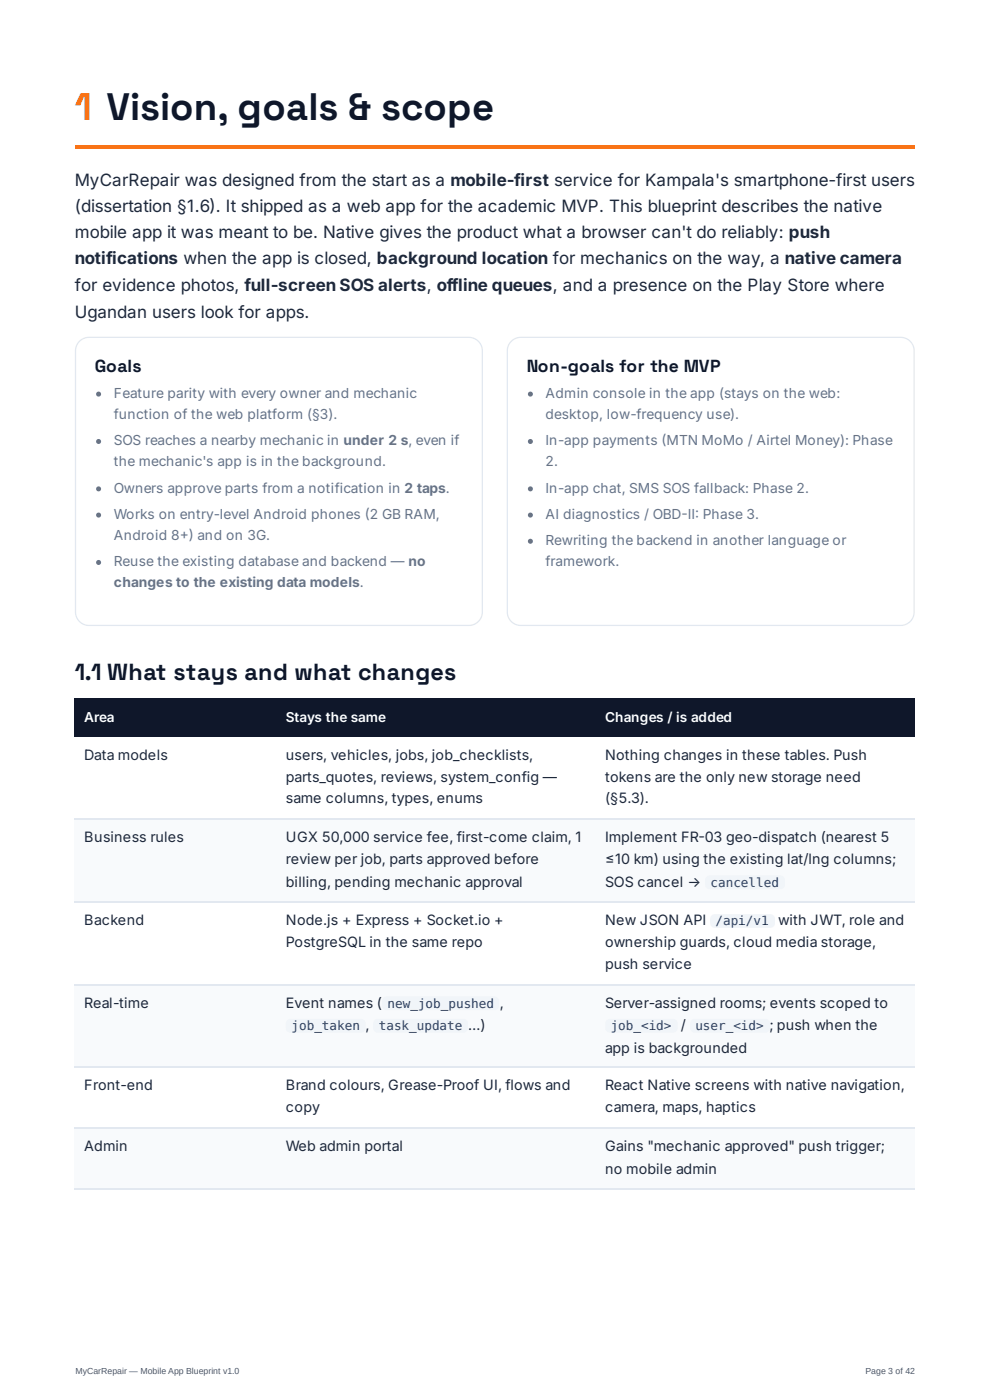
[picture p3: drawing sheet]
<svg xmlns="http://www.w3.org/2000/svg" width="210mm" height="297mm" viewBox="0 0 210 297" stroke-linecap="round" stroke-linejoin="round" font-family="sans-serif">
<defs><g id="words">
<text font-size="8.1" fill="#f97316" x="15.9" y="25.4">1 Vision, goals &amp; scope</text>
<text font-size="4.9" fill="#0f172a" x="15.9" y="144.2">1.1 What stays and what changes</text>
<g font-size="3.7" fill="#0f172a">
<text x="20.1" y="78.8">Goals</text>
<text x="111.7" y="78.8">Non-goals for the MVP</text>
</g>
<g font-size="3.6" fill="#1e293b">
<text x="15.9" y="39.4">MyCarRepair was designed from the start as a mobile-first service for Kampala's smartphone-first users</text>
<text x="15.9" y="45">(dissertation §1.6). It shipped as a web app for the academic MVP. This blueprint describes the native</text>
<text x="15.9" y="50.5">mobile app it was meant to be. Native gives the product what a browser can't do reliably: push</text>
<text x="15.9" y="56.1">notifications when the app is closed, background location for mechanics on the way, a native camera</text>
<text x="15.9" y="61.6">for evidence photos, full-screen SOS alerts, offline queues, and a presence on the Play Store where</text>
<text x="15.9" y="67.5">Ugandan users look for apps.</text>
</g>
<g font-size="3" fill="#1e293b">
<text x="17.9" y="161.1">Data models</text>
<text x="60.6" y="161.1">users, vehicles, jobs, job_checklists,</text>
<text x="128.3" y="161.1">Nothing changes in these tables. Push</text>
<text x="60.6" y="165.9">parts_quotes, reviews, system_config —</text>
<text x="128.3" y="165.9">tokens are the only new storage need</text>
<text x="60.6" y="170.4">same columns, types, enums</text>
<text x="128.3" y="170.4">(§5.3).</text>
<text x="17.9" y="178.6">Business rules</text>
<text x="60.6" y="178.6">UGX 50,000 service fee, first-come claim, 1</text>
<text x="128.3" y="178.6">Implement FR-03 geo-dispatch (nearest 5</text>
<text x="60.6" y="183.4">review per job, parts approved before</text>
<text x="128.3" y="183.4">≤ 10 km) using the existing lat/lng columns;</text>
<text x="60.6" y="188.1">billing, pending mechanic approval</text>
<text x="128.3" y="188.1">SOS cancel →</text>
<text x="17.9" y="196.3">Backend</text>
<text x="60.6" y="196.3">Node.js + Express + Socket.io +</text>
<text x="128.3" y="196.3">New JSON API</text>
<text x="60.6" y="200.8">PostgreSQL in the same repo</text>
<text x="128.3" y="200.8">ownership guards, cloud media storage,</text>
<text x="128.3" y="205.6">push service</text>
<text x="17.9" y="213.8">Real-time</text>
<text x="60.6" y="213.8">Event names (</text>
<text x="128.3" y="213.8">Server-assigned rooms; events scoped to</text>
<text x="128.3" y="223.3">app is backgrounded</text>
<text x="17.9" y="231.2">Front-end</text>
<text x="60.6" y="231.2">Brand colours, Grease-Proof UI, flows and</text>
<text x="128.3" y="231.2">React Native screens with native navigation,</text>
<text x="60.6" y="236">copy</text>
<text x="128.3" y="236">camera, maps, haptics</text>
<text x="17.9" y="244.2">Admin</text>
<text x="60.6" y="244.2">Web admin portal</text>
<text x="128.3" y="244.2">Gains &quot;mechanic approved&quot; push trigger;</text>
<text x="128.3" y="249">no mobile admin</text>
</g>
<g font-size="2.9" fill="#64748b">
<text x="24.1" y="84.4">Feature parity with every owner and mechanic</text>
<text x="24.1" y="88.9">function of the web platform (§3).</text>
<text x="115.7" y="84.4">Admin console in the app (stays on the web:</text>
<text x="115.7" y="88.9">desktop, low-frequency use).</text>
<text x="24.1" y="94.5">SOS reaches a nearby mechanic in under 2 s, even if</text>
<text x="115.7" y="94.5">In-app payments (MTN MoMo / Airtel Money): Phase</text>
<text x="24.1" y="99">the mechanic's app is in the background.</text>
<text x="115.7" y="99">2.</text>
<text x="24.1" y="104.5">Owners approve parts from a notification in 2 taps.</text>
<text x="115.7" y="104.5">In-app chat, SMS SOS fallback: Phase 2.</text>
<text x="24.1" y="110.1">Works on entry-level Android phones (2 GB RAM,</text>
<text x="115.7" y="110.1">AI diagnostics / OBD-II: Phase 3.</text>
<text x="24.1" y="114.6">Android 8+) and on 3G.</text>
<text x="115.7" y="115.6">Rewriting the backend in another language or</text>
<text x="24.1" y="120.1">Reuse the existing database and backend — no</text>
<text x="24.1" y="124.6">changes to the existing data models.</text>
<text x="115.7" y="120.1">framework.</text>
</g>
<g font-size="2.9" fill="#fff">
<text x="17.9" y="153.2">Area</text>
<text x="60.6" y="153.2">Stays the same</text>
<text x="128.3" y="153.2">Changes / is added</text>
</g>
<g font-size="2.7" fill="#0b3b8c">
<text x="150.6" y="188.1">cancelled</text>
<text x="151.7" y="196.3">/api/v1 with JWT, role and</text>
<text x="82.2" y="213.8">new_job_pushed ,</text>
<text x="61.8" y="218.5">job_taken ,</text>
<text x="80.3" y="218.5">task_update …)</text>
<text x="129.5" y="218.5">job_&lt;id&gt; /</text>
<text x="147.4" y="218.5">user_&lt;id&gt; ; push when the</text>
</g>
<g font-size="1.9" fill="#505864">
<text x="16" y="291.6">MyCarRepair — Mobile App Blueprint v1.0</text>
<text x="183.5" y="291.6">Page 3 of 42</text>
</g>
</g></defs>
<path d="M15.9 30.7h178v.8h-178z" fill="#f97316"/>
<g fill="#0f172a">
<path d="M15.9 148.2h42.8v8.2h-42.8z"/>
<path d="M58.7 148.2h67.5v8.2h-67.5z"/>
<path d="M126.2 148.2h67.7v8.2h-67.7z"/>
</g>
<g fill="#f8fafc">
<path d="M15.9 173.8h42.8v17.5h-42.8z"/>
<path d="M58.7 173.8h67.5v17.5h-67.5z"/>
<path d="M126.2 173.8h67.7v17.5h-67.7z"/>
<path d="M15.9 208.8h42.8v17.7h-42.8z"/>
<path d="M58.7 208.8h67.5v17.7h-67.5z"/>
<path d="M126.2 208.8h67.7v17.7h-67.7z"/>
<path d="M15.9 239.4h42.8v12.7h-42.8z"/>
<path d="M58.7 239.4h67.5v12.7h-67.5z"/>
<path d="M126.2 239.4h67.7v12.7h-67.7z"/>
</g>
<path d="M15.9 173.7h178M15.9 191.4h178M15.9 208.9h178M15.9 226.4h178M15.9 239.3h178M15.9 252.3h178" fill="none" stroke="#e2e8f0" stroke-width=".26"/>
<path d="M16.8 72.4l1-.6 1.1-.2h80.5a2.87 2.87 0 0 1 2.9 2.8v55.4a2.87 2.87 0 0 1-2.9 2.9h-80.5a2.87 2.87 0 0 1-2.9-2.9v-55.4l.2-1.1z" fill="#fff"/>
<path d="M16.8 72.4l1-.6 1.1-.2h80.5a2.87 2.87 0 0 1 2.9 2.8v55.4a2.87 2.87 0 0 1-2.9 2.9h-80.5a2.87 2.87 0 0 1-2.9-2.9v-55.4l.2-1.1z" fill="none" stroke="#e2e8f0" stroke-width=".26"/>
<g fill="#64748b">
<circle cx="20.9" cy="83.6" r=".53"/>
<circle cx="20.9" cy="93.7" r=".53"/>
<circle cx="20.9" cy="103.7" r=".53"/>
<circle cx="20.9" cy="109.3" r=".53"/>
<circle cx="20.9" cy="119.3" r=".53"/>
</g>
<path d="M108.4 72.4l.9-.6 1.1-.2h80.5a2.87 2.87 0 0 1 2.9 2.8v55.4a2.87 2.87 0 0 1-2.9 2.9h-80.5a2.87 2.87 0 0 1-2.8-2.9v-55.4l.2-1.1z" fill="#fff"/>
<path d="M108.4 72.4l.9-.6 1.1-.2h80.5a2.87 2.87 0 0 1 2.9 2.8v55.4a2.87 2.87 0 0 1-2.9 2.9h-80.5a2.87 2.87 0 0 1-2.8-2.9v-55.4l.2-1.1z" fill="none" stroke="#e2e8f0" stroke-width=".26"/>
<g fill="#64748b">
<circle cx="112.4" cy="83.6" r=".53"/>
<circle cx="112.4" cy="93.7" r=".53"/>
<circle cx="112.4" cy="103.7" r=".53"/>
<circle cx="112.4" cy="109.3" r=".53"/>
<circle cx="112.4" cy="114.8" r=".53"/>
</g>
<g fill="#f1f5f9">
<path d="M149.8 186l.7-.3h14.9a1 1 0 0 1 1 1v.9a1 1 0 0 1-1 1h-14.9a1 1 0 0 1-1-1v-1.1z"/>
<path d="M150.8 194.2l.7-.3h11.8a1 1 0 0 1 1 1v1a1 1 0 0 1-1 1h-11.8a1 1 0 0 1-1-1l.1-1.2z"/>
<path d="M81.3 211.7l.7-.3h22.8a1 1 0 0 1 1 1v.9a1 1 0 0 1-1 1h-22.8a1 1 0 0 1-1-1v-1.1z"/>
<path d="M60.9 216.5l.7-.3h14.9a1 1 0 0 1 1 1v.9a1 1 0 0 1-1 1h-14.9a1 1 0 0 1-1-1v-1.1z"/>
<path d="M79.4 216.5l.7-.3h18.1a1 1 0 0 1 1 1v.9a1 1 0 0 1-1 1h-18.1a1 1 0 0 1-1-1v-1.1z"/>
<path d="M128.6 216.5l.7-.3h13.4a1 1 0 0 1 1 1v.9a1 1 0 0 1-1 1h-13.4a1 1 0 0 1-1-1v-1.1z"/>
<path d="M146.6 216.5l.7-.3h14.9a1 1 0 0 1 1 1v.9a1 1 0 0 1-1 1h-14.9a1 1 0 0 1-1-1v-1.1z"/>
</g>
<use href="#words"/>
</svg>
